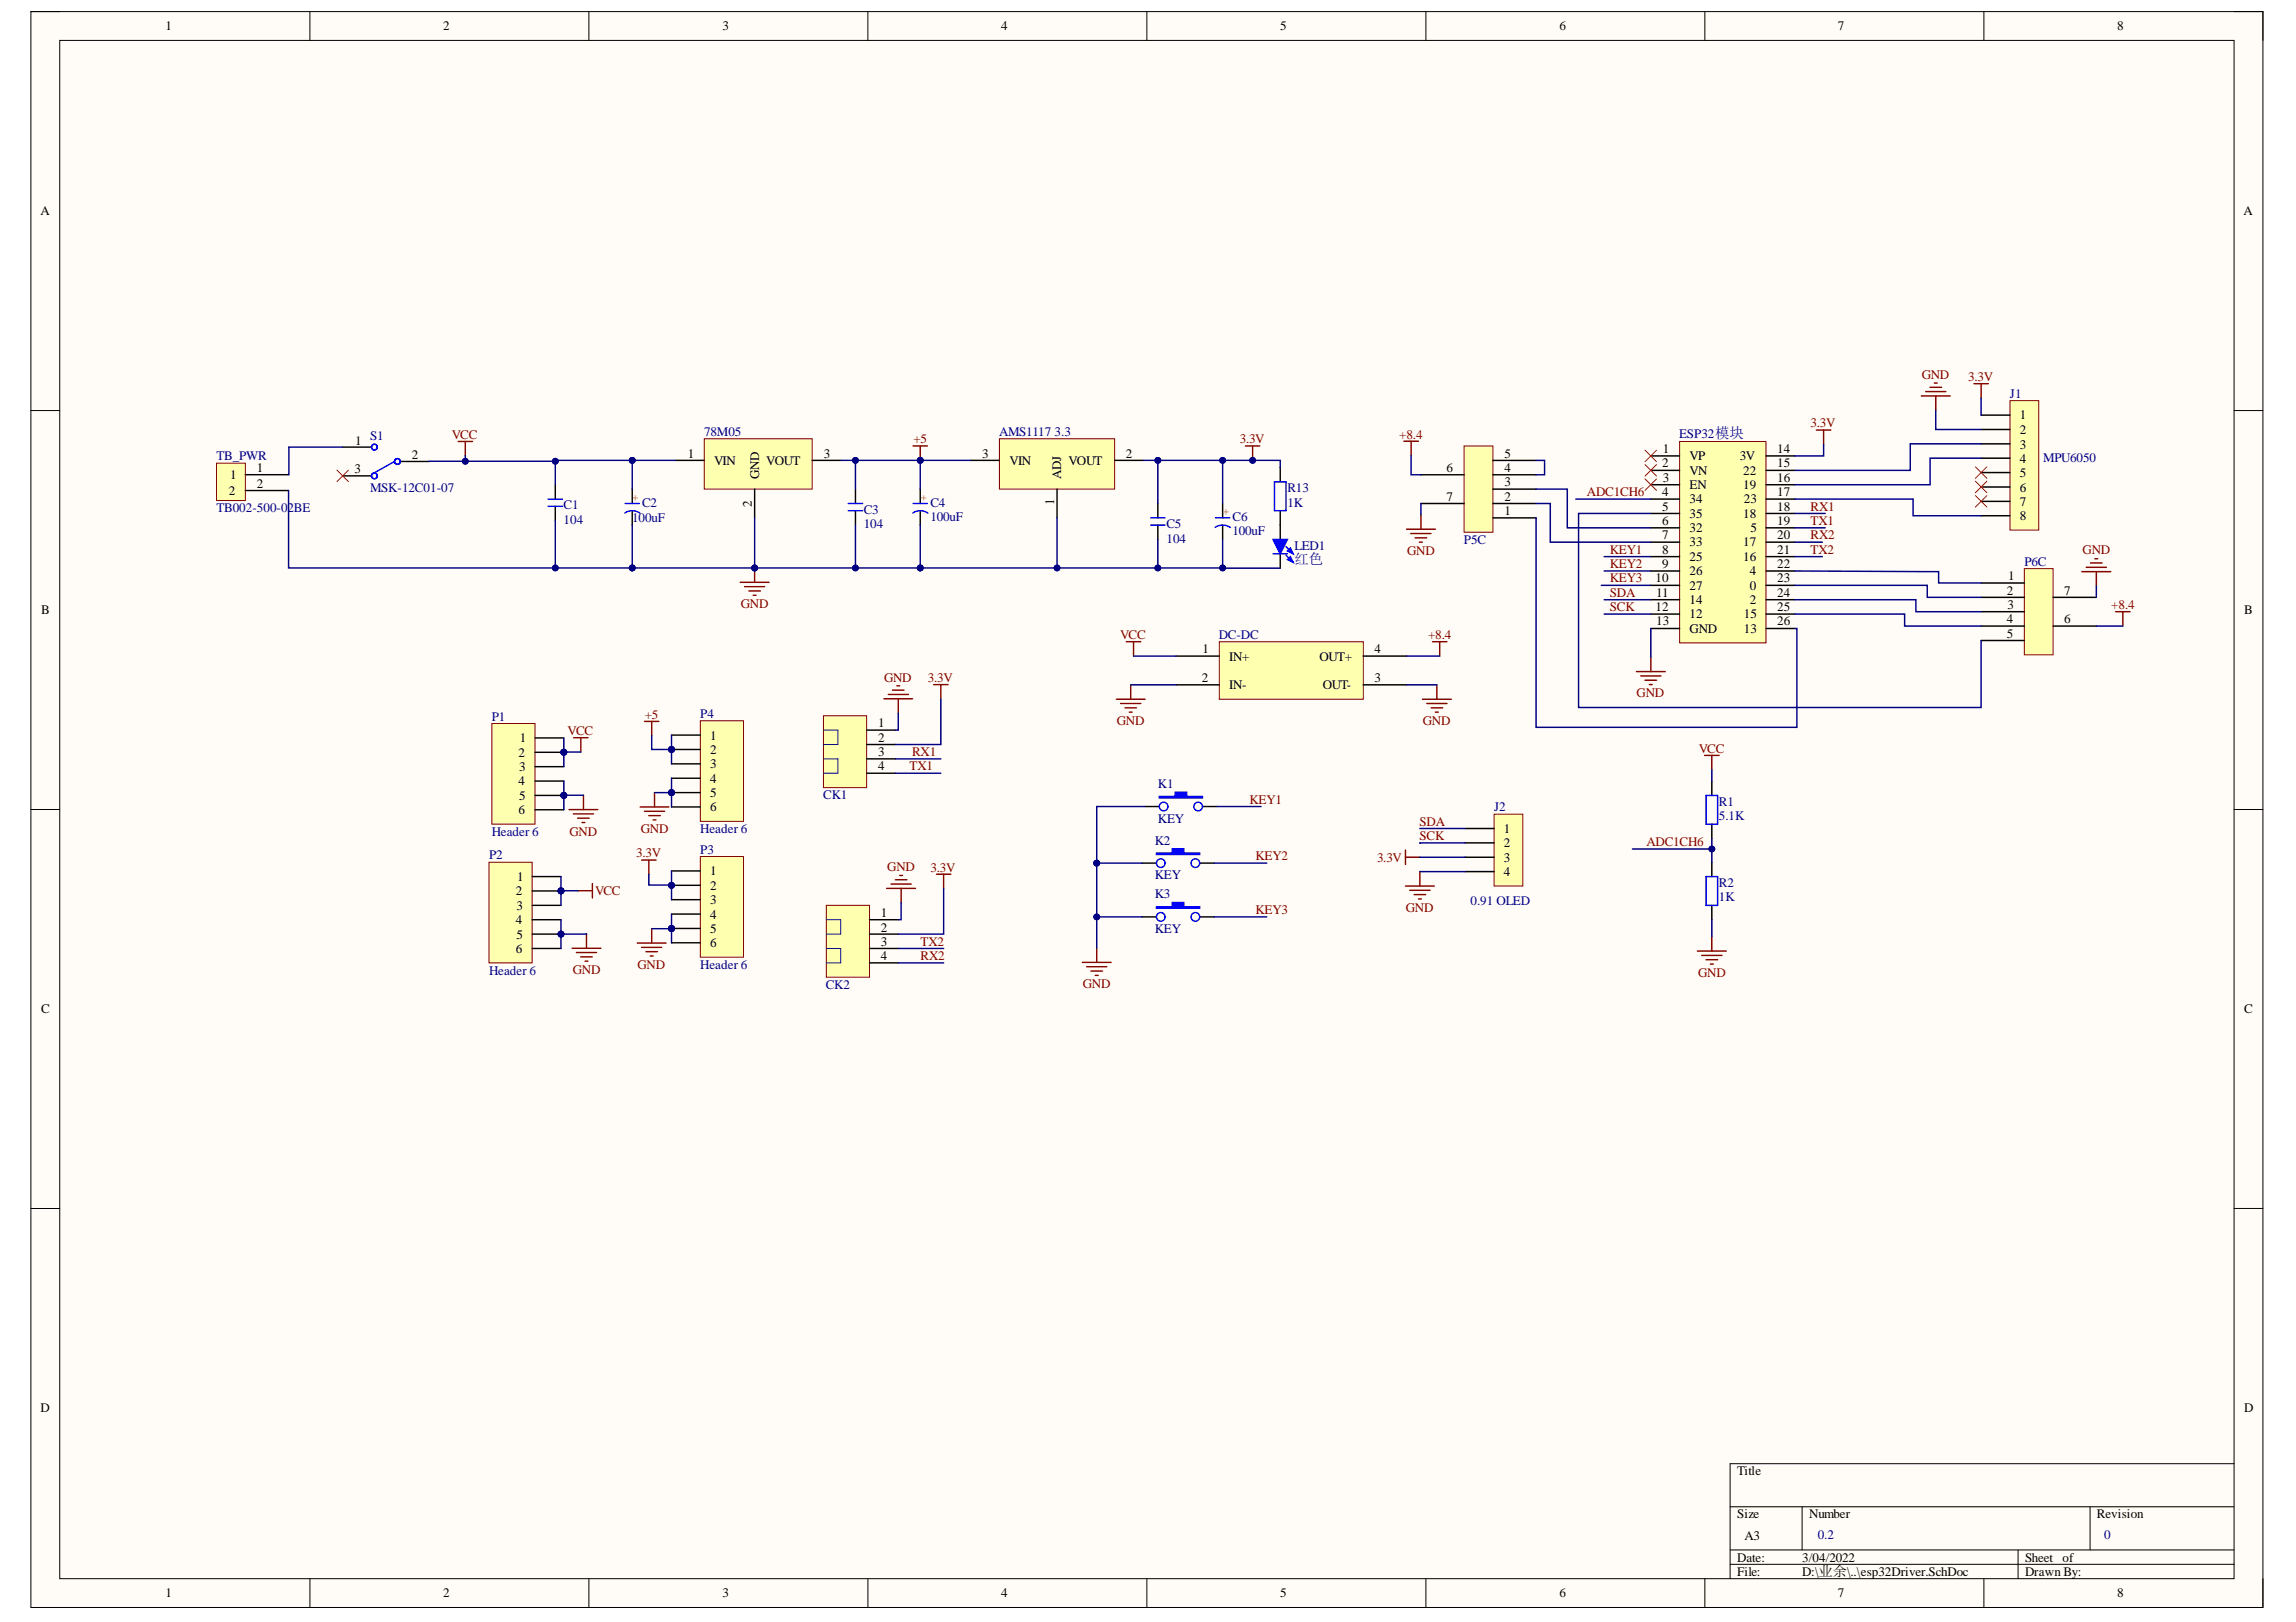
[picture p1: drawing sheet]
<svg xmlns="http://www.w3.org/2000/svg" width="297mm" height="210mm" viewBox="0 0 297 210" stroke-linecap="round" stroke-linejoin="round" font-family="sans-serif">
<defs><g id="words">
<text font-size="1.9" fill="#000080" x="167.5" y="73">红色</text>
<g font-size="1.7">
<text x="21.4" y="3.9">1</text>
<text x="57.4" y="3.9">2</text>
<text x="93.5" y="3.9">3</text>
<text x="129.5" y="3.9">4</text>
<text x="165.6" y="3.9">5</text>
<text x="201.8" y="3.9">6</text>
<text x="237.8" y="3.9">7</text>
<text x="273.9" y="3.9">8</text>
<text x="5.2" y="27.9">A</text>
<text x="290.2" y="27.9">A</text>
<text x="45.9" y="57.5">1</text>
<text x="53.3" y="59.4">2</text>
<text x="89" y="59.2">1</text>
<text x="106.6" y="59.2">3</text>
<text x="127.1" y="59.2">3</text>
<text x="145.7" y="59.2">2</text>
<text x="194.6" y="59.2">5</text>
<text x="215.1" y="58.6">1</text>
<text x="218.6" y="59.6">VP</text>
<text x="225.1" y="59.6">3V</text>
<text x="229.9" y="58.6">14</text>
<text x="261.3" y="54.2">1</text>
<text x="261.3" y="56.2">2</text>
<text x="261.3" y="58">3</text>
<text x="261.3" y="59.9">4</text>
<text x="29.6" y="64">2</text>
<text x="29.8" y="62">1</text>
<text x="33.2" y="61.1">1</text>
<text x="33.2" y="63.1">2</text>
<text x="45.8" y="61.3">3</text>
<text x="92.4" y="60.2">VIN</text>
<text x="97.3" y="65.6" transform="rotate(-90 97.3 65.6)">2</text>
<text x="98.2" y="62" transform="rotate(-90 98.2 62)">GND</text>
<text x="99.1" y="60.2">VOUT</text>
<text x="130.6" y="60.2">VIN</text>
<text x="136.4" y="65.4" transform="rotate(-90 136.4 65.4)">1</text>
<text x="137.3" y="62" transform="rotate(-90 137.3 62)">ADJ</text>
<text x="138.2" y="60.2">VOUT</text>
<text x="187.1" y="61.1">6</text>
<text x="187.1" y="64.8">7</text>
<text x="194.6" y="64.8">2</text>
<text x="194.6" y="62.9">3</text>
<text x="194.6" y="61.1">4</text>
<text x="215" y="60.5">2</text>
<text x="215" y="64.2">4</text>
<text x="215.1" y="62.3">3</text>
<text x="218.6" y="61.4">VN</text>
<text x="218.6" y="63.3">EN</text>
<text x="218.6" y="65.1">34</text>
<text x="225.5" y="61.4">22</text>
<text x="225.5" y="63.3">19</text>
<text x="225.6" y="65.1">23</text>
<text x="229.9" y="60.5">15</text>
<text x="229.9" y="62.3">16</text>
<text x="229.9" y="64.2">17</text>
<text x="261.3" y="61.8">5</text>
<text x="261.3" y="63.6">6</text>
<text x="261.3" y="65.5">7</text>
<text x="194.6" y="66.7">1</text>
<text x="215" y="66.1">5</text>
<text x="215" y="67.9">6</text>
<text x="215" y="69.8">7</text>
<text x="215" y="71.6">8</text>
<text x="218.6" y="67">35</text>
<text x="218.6" y="68.9">32</text>
<text x="218.6" y="70.7">33</text>
<text x="225.5" y="67">18</text>
<text x="225.5" y="70.7">17</text>
<text x="226.5" y="68.9">5</text>
<text x="229.9" y="66.1">18</text>
<text x="229.9" y="67.9">19</text>
<text x="229.9" y="69.8">20</text>
<text x="229.9" y="71.6">21</text>
<text x="261.3" y="67.3">8</text>
<text x="214.2" y="75.4">10</text>
<text x="214.3" y="77.2">11</text>
<text x="215" y="73.5">9</text>
<text x="218.6" y="72.6">25</text>
<text x="218.6" y="74.4">26</text>
<text x="218.6" y="76.3">27</text>
<text x="225.5" y="72.6">16</text>
<text x="226.4" y="74.4">4</text>
<text x="226.4" y="76.3">0</text>
<text x="229.9" y="73.5">22</text>
<text x="229.9" y="75.4">23</text>
<text x="229.9" y="77.2">24</text>
<text x="259.6" y="77">2</text>
<text x="259.8" y="75.1">1</text>
<text x="267.1" y="77">7</text>
<text x="5.3" y="79.5">B</text>
<text x="214.2" y="79.1">12</text>
<text x="214.3" y="80.9">13</text>
<text x="218.6" y="78.1">14</text>
<text x="218.6" y="80">12</text>
<text x="218.6" y="81.9">GND</text>
<text x="225.6" y="80">15</text>
<text x="225.6" y="81.9">13</text>
<text x="226.4" y="78.1">2</text>
<text x="229.9" y="79.1">25</text>
<text x="229.9" y="80.9">26</text>
<text x="259.6" y="80.7">4</text>
<text x="259.6" y="82.5">5</text>
<text x="259.7" y="78.8">3</text>
<text x="267.1" y="80.7">6</text>
<text x="290.3" y="79.5">B</text>
<text x="155.5" y="88.3">2</text>
<text x="155.6" y="84.6">1</text>
<text x="159" y="85.5">IN+</text>
<text x="159" y="89.2">IN-</text>
<text x="170.7" y="85.5">OUT+</text>
<text x="171.1" y="89.2">OUT-</text>
<text x="177.8" y="88.3">3</text>
<text x="177.8" y="84.6">4</text>
<text x="91.9" y="95.7">1</text>
<text x="113.6" y="94.1">1</text>
<text x="113.6" y="96">2</text>
<text x="67.1" y="97.9">2</text>
<text x="67.1" y="101.6">4</text>
<text x="67.2" y="99.8">3</text>
<text x="67.3" y="96.1">1</text>
<text x="91.9" y="97.6">2</text>
<text x="91.9" y="99.4">3</text>
<text x="91.9" y="101.3">4</text>
<text x="113.6" y="97.8">3</text>
<text x="113.6" y="99.7">4</text>
<text x="67.1" y="105.3">6</text>
<text x="67.2" y="103.5">5</text>
<text x="91.9" y="103.2">5</text>
<text x="91.9" y="105">6</text>
<text x="194.6" y="107.8">1</text>
<text x="66.9" y="114">1</text>
<text x="91.9" y="113.3">1</text>
<text x="194.6" y="109.7">2</text>
<text x="194.6" y="111.5">3</text>
<text x="194.6" y="113.4">4</text>
<text x="66.7" y="115.8">2</text>
<text x="66.7" y="119.6">4</text>
<text x="66.8" y="117.8">3</text>
<text x="91.9" y="115.1">2</text>
<text x="91.9" y="117">3</text>
<text x="91.9" y="118.9">4</text>
<text x="113.9" y="118.7">1</text>
<text x="66.7" y="123.3">6</text>
<text x="66.8" y="121.5">5</text>
<text x="91.9" y="120.7">5</text>
<text x="91.9" y="122.6">6</text>
<text x="113.9" y="120.6">2</text>
<text x="113.9" y="122.4">3</text>
<text x="113.9" y="124.3">4</text>
<text x="5.3" y="131.1">C</text>
<text x="290.3" y="131.1">C</text>
<text x="5.2" y="182.7">D</text>
<text x="290.3" y="182.7">D</text>
<text x="224.8" y="190.9">Title</text>
<text x="224.8" y="196.5">Size</text>
<text x="234.1" y="196.5">Number</text>
<text x="271.3" y="196.5">Revision</text>
<text x="224.8" y="202.1">Date:</text>
<text x="224.8" y="203.9">File:</text>
<text x="225.7" y="199.3">A3</text>
<text x="233.1" y="202.1">3/04/2022</text>
<text x="233.1" y="203.9">D:\业余\..\esp32Driver.SchDoc</text>
<text x="262" y="202.1">Sheet</text>
<text x="262" y="203.9">Drawn By:</text>
<text x="266.8" y="202.1">of</text>
<text x="21.4" y="206.7">1</text>
<text x="57.4" y="206.7">2</text>
<text x="93.5" y="206.7">3</text>
<text x="129.5" y="206.7">4</text>
<text x="165.6" y="206.7">5</text>
<text x="201.8" y="206.7">6</text>
<text x="237.8" y="206.7">7</text>
<text x="273.9" y="206.7">8</text>
</g>
<g font-size="1.7" fill="#800000">
<text x="248.6" y="49">GND</text>
<text x="254.6" y="49.3">3.3V</text>
<text x="58.5" y="56.8">VCC</text>
<text x="118.2" y="57.4">+5</text>
<text x="160.4" y="57.4">3.3V</text>
<text x="181" y="56.8">+8.4</text>
<text x="234.2" y="55.3">3.3V</text>
<text x="205.3" y="64.2">ADC1CH6</text>
<text x="182" y="71.8">GND</text>
<text x="208.3" y="71.6">KEY1</text>
<text x="234.2" y="67.9">TX1</text>
<text x="234.2" y="66.1">RX1</text>
<text x="234.2" y="69.8">RX2</text>
<text x="234.2" y="71.6">TX2</text>
<text x="269.4" y="71.7">GND</text>
<text x="208.3" y="73.5">KEY2</text>
<text x="208.3" y="75.4">KEY3</text>
<text x="208.3" y="77.2">SDA</text>
<text x="95.8" y="78.7">GND</text>
<text x="144.9" y="82.7">VCC</text>
<text x="184.7" y="82.7">+8.4</text>
<text x="208.3" y="79.1">SCK</text>
<text x="273.1" y="78.8">+8.4</text>
<text x="114.4" y="88.2">GND</text>
<text x="120" y="88.2">3.3V</text>
<text x="73.4" y="95.1">VCC</text>
<text x="83.4" y="93">+5</text>
<text x="144.5" y="93.9">GND</text>
<text x="184.1" y="93.9">GND</text>
<text x="211.7" y="90.2">GND</text>
<text x="117.7" y="99.7">TX1</text>
<text x="118" y="97.8">RX1</text>
<text x="219.8" y="97.4">VCC</text>
<text x="82.9" y="107.8">GND</text>
<text x="161.7" y="104">KEY1</text>
<text x="183.6" y="106.9">SDA</text>
<text x="73.7" y="108.1">GND</text>
<text x="82.3" y="110.9">3.3V</text>
<text x="114.8" y="112.7">GND</text>
<text x="120.4" y="112.8">3.3V</text>
<text x="162.4" y="111.3">KEY2</text>
<text x="178.1" y="111.5">3.3V</text>
<text x="183.6" y="108.7">SCK</text>
<text x="213" y="109.5">ADC1CH6</text>
<text x="77" y="115.8">VCC</text>
<text x="162.4" y="118.3">KEY3</text>
<text x="181.9" y="118">GND</text>
<text x="82.5" y="125.4">GND</text>
<text x="119.1" y="124.3">RX2</text>
<text x="119.1" y="122.4">TX2</text>
<text x="74.1" y="126">GND</text>
<text x="140.1" y="127.9">GND</text>
<text x="219.7" y="126.5">GND</text>
</g>
<g font-size="1.7" fill="#000080">
<text x="260" y="51.5">J1</text>
<text x="28" y="59.6">TB_PWR</text>
<text x="47.9" y="56.9">S1</text>
<text x="91.1" y="56.4">78M05</text>
<text x="129.3" y="56.4">AMS1117 3.3</text>
<text x="217.2" y="56.7">ESP32模块</text>
<text x="264.3" y="59.7">MPU6050</text>
<text x="47.9" y="63.6">MSK-12C01-07</text>
<text x="72.9" y="65.9">C1</text>
<text x="83.1" y="65.6">C2</text>
<text x="120.4" y="65.6">C4</text>
<text x="166.6" y="63.7">R13</text>
<text x="166.6" y="65.6">1K</text>
<text x="28" y="66.2">TB002-500-02BE</text>
<text x="72.9" y="67.8">104</text>
<text x="81.8" y="67.6">100uF</text>
<text x="111.7" y="66.5">C3</text>
<text x="111.7" y="68.3">104</text>
<text x="120.4" y="67.4">100uF</text>
<text x="150.9" y="68.3">C5</text>
<text x="150.9" y="70.2">104</text>
<text x="159.5" y="67.4">C6</text>
<text x="159.5" y="69.3">100uF</text>
<text x="167.5" y="71.1">LED1</text>
<text x="189.4" y="70.4">P5C</text>
<text x="261.9" y="73.2">P6C</text>
<text x="157.7" y="82.7">DC-DC</text>
<text x="63.6" y="93.3">P1</text>
<text x="90.6" y="92.9">P4</text>
<text x="149.8" y="102">K1</text>
<text x="90.6" y="107.8">Header 6</text>
<text x="106.5" y="103.4">CK1</text>
<text x="149.8" y="106.4">KEY</text>
<text x="193.3" y="105">J2</text>
<text x="222.4" y="104.3">R1</text>
<text x="222.4" y="106.1">5.1K</text>
<text x="63.3" y="111.2">P2</text>
<text x="63.6" y="108.1">Header 6</text>
<text x="90.6" y="110.5">P3</text>
<text x="149.4" y="109.3">K2</text>
<text x="149.4" y="113.7">KEY</text>
<text x="149.4" y="116.2">K3</text>
<text x="190.2" y="117.2">0.91 OLED</text>
<text x="222.4" y="114.7">R2</text>
<text x="222.4" y="116.6">1K</text>
<text x="90.6" y="125.4">Header 6</text>
<text x="149.4" y="120.7">KEY</text>
<text x="63.3" y="126.1">Header 6</text>
<text x="106.8" y="128">CK2</text>
<text x="235.2" y="199.1">0.2</text>
<text x="272.2" y="199.1">0</text>
</g>
<g font-size="1.4" fill="#f00">
<text x="81.9" y="64" transform="rotate(90 81.9 64)">+</text>
<text x="119.2" y="64" transform="rotate(90 119.2 64)">+</text>
<text x="158.3" y="65.9" transform="rotate(90 158.3 65.9)">+</text>
</g>
</g></defs>
<path d="M4 1.5h288.8v206.5h-288.8z" fill-rule="evenodd" fill="#fffcf8"/>
<path d="M4 1.5h288.8v206.5h-288.8z" fill="none" stroke="#000" stroke-width=".13"/>
<path d="M7.7 5.2h281.3v199.1h-281.3z" fill-rule="evenodd" fill="#fffcf8"/>
<g fill="none" stroke="#000" stroke-width=".13">
<path d="M4 1.5h3.7M7.7 5.2h281.3v199.1h-281.3zM40.1 1.5v3.7M76.2 1.5v3.7M112.3 1.5v3.7M148.4 1.5v3.7M184.5 1.5v3.7M220.6 1.5v3.7M256.7 1.5v3.7M289 1.5h3.8v3.7M4 53.1h3.7M289 53.1h3.8"/>
<path d="M4 104.8h3.7M289 104.8h3.8M4 156.4h3.7M289 156.4h3.8M223.8 195h65.2M233.1 195v5.6M270.4 195v5.6M289 189.4h-65.2v14.9M40.1 204.3v3.7M76.2 204.3v3.7M112.3 204.3v3.7M148.4 204.3v3.7"/>
<path d="M184.5 204.3v3.7M220.6 204.3v3.7M223.8 200.6h65.2M223.8 202.4h65.2M256.7 204.3v3.7M261.1 200.6v3.7M292.8 204.3v3.7"/>
</g>
<path d="M59.3 57.1h1.8M60.2 57.1v1.9" fill="none" stroke="#800000" stroke-width=".19"/>
<path d="M28 59.9h3.7v4.9h-3.7z" fill-rule="evenodd" fill="#ffffb0"/>
<path d="M28 59.9h3.7v4.9h-3.7z" fill="none" stroke="#800000" stroke-width=".13"/>
<path d="M31.7 61.4h5.6M31.7 63.5h5.6" fill="none" stroke="#000" stroke-width=".19"/>
<path d="M217.3 57.1h11.2v26.1h-11.2z" fill-rule="evenodd" fill="#ffffb0"/>
<path d="M217.3 57.1h11.2v26.1h-11.2z" fill="none" stroke="#800000" stroke-width=".13"/>
<g fill="none" stroke="#000" stroke-width=".19">
<path d="M213.6 59h3.7M228.5 59h3.7M213.6 60.9h3.7M213.6 62.7h3.7M213.6 64.6h3.7M213.6 66.4h3.7M213.6 68.3h3.7M213.6 70.2h3.7M213.6 72h3.7M213.6 73.9h3.7M213.6 75.7h3.7M213.6 77.6h3.7"/>
<path d="M213.6 79.5h3.7M228.5 60.9h3.7M228.5 62.7h3.7M228.5 64.6h3.7M228.5 66.4h3.7M228.5 68.3h3.7M228.5 70.2h3.7M228.5 72h3.7M228.5 73.9h3.7M228.5 75.7h3.7M228.5 77.6h3.7M228.5 79.5h3.7"/>
<path d="M213.6 81.3h3.7M228.5 81.3h3.7"/>
</g>
<path d="M235 55.7h1.9M235.9 55.7v1.8M211.7 86.9h3.7M212.3 87.5h2.6M212.8 88h1.5M213.4 88.6h.4M213.6 85.1v1.8" fill="none" stroke="#800000" stroke-width=".19"/>
<path d="M106.5 92.6h5.6v9.3h-5.6z" fill-rule="evenodd" fill="#ffffb0"/>
<path d="M106.5 92.6h5.6v9.3h-5.6z" fill="none" stroke="#800000" stroke-width=".13"/>
<path d="M112.1 94.5h3.7M112.1 96.3h3.7M112.1 98.2h3.7M112.1 100.1h3.7" fill="none" stroke="#000" stroke-width=".19"/>
<path d="M106.5 94.5h1.9v1.8h-1.9M106.5 98.2h1.9v1.9h-1.9" fill="none" stroke="#11037f" stroke-width=".13"/>
<path d="M114.4 90.4h3.7M114.9 89.9h2.6M115.5 89.3h1.5M116 88.8h.4M116.2 90.4v1.9M120.8 88.6h1.8M121.7 88.6v1.9" fill="none" stroke="#800000" stroke-width=".19"/>
<path d="M106.9 117.2h5.6v9.3h-5.6z" fill-rule="evenodd" fill="#ffffb0"/>
<path d="M106.9 117.2h5.6v9.3h-5.6z" fill="none" stroke="#800000" stroke-width=".13"/>
<path d="M112.5 119h3.7M112.5 120.9h3.7M112.5 122.7h3.7M112.5 124.6h3.7" fill="none" stroke="#000" stroke-width=".19"/>
<path d="M106.9 119h1.9v1.9h-1.9M106.9 122.7h1.9v1.9h-1.9" fill="none" stroke="#11037f" stroke-width=".13"/>
<path d="M114.7 115h3.7M115.3 114.4h2.6M115.8 113.9h1.5M116.4 113.3h.4M116.6 115v1.8M121.2 113.1h1.8M122.1 113.1v1.9" fill="none" stroke="#800000" stroke-width=".19"/>
<path d="M91.1 56.8h14v6.5h-14z" fill-rule="evenodd" fill="#ffffb0"/>
<path d="M91.1 56.8h14v6.5h-14z" fill="none" stroke="#800000" stroke-width=".13"/>
<path d="M87.4 59.6h3.7M105.1 59.6h3.7M97.6 63.3v3.7" fill="none" stroke="#000" stroke-width=".19"/>
<path d="M95.8 75.4h3.7M96.3 75.9h2.6M96.9 76.5h1.5M97.4 77h.4M97.6 73.5v1.9" fill="none" stroke="#800000" stroke-width=".19"/>
<circle cx="97.6" cy="73.5" r=".37" fill="#000080"/>
<circle cx="97.6" cy="73.5" r=".37" fill="none" stroke="#000080" stroke-width=".13"/>
<path d="M110.7 63.3v1.9M110.7 66.1v1.8M119.1 63.3v1.9M119.1 66.1v1.8" fill="none" stroke="#000" stroke-width=".19"/>
<path d="M109.7 66.1h1.9M109.7 65.2h1.9M118.1 66.4a1.7 1.7 0 0 1 1.9 0M118.1 65.2h1.9" fill="none" stroke="#00f" stroke-width=".19"/>
<path d="M129.3 56.8h14.9v6.5h-14.9z" fill-rule="evenodd" fill="#ffffb0"/>
<path d="M129.3 56.8h14.9v6.5h-14.9z" fill="none" stroke="#800000" stroke-width=".13"/>
<path d="M125.6 59.6h3.7M144.2 59.6h3.7M136.8 63.3v3.7" fill="none" stroke="#000" stroke-width=".19"/>
<path d="M118.1 57.7h1.9M119.1 57.7v1.9" fill="none" stroke="#800000" stroke-width=".19"/>
<circle cx="119.1" cy="59.6" r=".37" fill="#000080"/>
<circle cx="119.1" cy="59.6" r=".37" fill="none" stroke="#000080" stroke-width=".13"/>
<path d="M149.8 65.2v1.8M149.8 67.9v1.9M158.2 65.2v1.8M158.2 67.9v1.9M165.6 60.5v1.9M165.6 66.1v3.7M165.6 71.7v1.8" fill="none" stroke="#000" stroke-width=".19"/>
<path d="M148.9 67.9h1.8M148.9 67h1.8M157.2 68.3l.1-.1a1.69 1.69 0 0 1 1.9 .1M157.2 67h1.9M164.9 62.4h1.5v3.7h-1.5z" fill="none" stroke="#00f" stroke-width=".19"/>
<path d="M164.7 69.8h1.9l-1 1.9z" fill="#00f"/>
<path d="M164.7 69.8h1.9l-1 1.9zM166.4 70.7l.9 1M166.4 71.9l.9 .9" fill="none" stroke="#00f" stroke-width=".19"/>
<path d="M166.6 71.3l.3-.4 .4 .8z" fill="#00f"/>
<path d="M166.6 71.3l.3-.4 .4 .8z" fill="none" stroke="#00f" stroke-width=".19"/>
<path d="M166.6 72.4l.3-.4 .4 .8z" fill="#00f"/>
<path d="M70.9 65.5h1.9M70.9 64.6h1.9M80.8 66.4h.1a1.7 1.7 0 0 1 1.9 0M80.9 65.2h1.8M164.7 71.7h1.9M166.6 72.4l.3-.4 .4 .8z" fill="none" stroke="#00f" stroke-width=".19"/>
<path d="M71.8 62.7v1.9M71.8 65.5v1.9M81.8 63.3v1.9M81.8 66.1v1.8" fill="none" stroke="#000" stroke-width=".19"/>
<circle cx="86.9" cy="97" r=".37" fill="#000080"/>
<circle cx="86.9" cy="97" r=".37" fill="none" stroke="#000080" stroke-width=".13"/>
<circle cx="86.9" cy="102.6" r=".37" fill="#000080"/>
<circle cx="86.9" cy="102.6" r=".37" fill="none" stroke="#000080" stroke-width=".13"/>
<path d="M90.6 93.3h5.6v13h-5.6z" fill-rule="evenodd" fill="#ffffb0"/>
<path d="M90.6 93.3h5.6v13h-5.6z" fill="none" stroke="#800000" stroke-width=".13"/>
<path d="M86.9 95.1h3.7M86.9 97h3.7" fill="none" stroke="#000" stroke-width=".19"/>
<circle cx="86.9" cy="97" r=".37" fill="#000080"/>
<circle cx="86.9" cy="97" r=".37" fill="none" stroke="#000080" stroke-width=".13"/>
<path d="M86.9 98.8h3.7M86.9 100.7h3.7M86.9 102.6h3.7" fill="none" stroke="#000" stroke-width=".19"/>
<circle cx="86.9" cy="102.6" r=".37" fill="#000080"/>
<circle cx="86.9" cy="102.6" r=".37" fill="none" stroke="#000080" stroke-width=".13"/>
<path d="M86.9 104.4h3.7" fill="none" stroke="#000" stroke-width=".19"/>
<circle cx="72.9" cy="97.4" r=".37" fill="#000080"/>
<circle cx="72.9" cy="97.4" r=".37" fill="none" stroke="#000080" stroke-width=".13"/>
<circle cx="72.9" cy="102.9" r=".37" fill="#000080"/>
<circle cx="72.9" cy="102.9" r=".37" fill="none" stroke="#000080" stroke-width=".13"/>
<path d="M63.6 93.6h5.6v13.1h-5.6z" fill-rule="evenodd" fill="#ffffb0"/>
<path d="M63.6 93.6h5.6v13.1h-5.6z" fill="none" stroke="#800000" stroke-width=".13"/>
<path d="M69.2 95.5h3.7M69.2 97.4h3.7" fill="none" stroke="#000" stroke-width=".19"/>
<circle cx="72.9" cy="97.4" r=".37" fill="#000080"/>
<circle cx="72.9" cy="97.4" r=".37" fill="none" stroke="#000080" stroke-width=".13"/>
<path d="M69.2 99.2h3.7M69.2 101.1h3.7M69.2 102.9h3.7" fill="none" stroke="#000" stroke-width=".19"/>
<circle cx="72.9" cy="102.9" r=".37" fill="#000080"/>
<circle cx="72.9" cy="102.9" r=".37" fill="none" stroke="#000080" stroke-width=".13"/>
<path d="M69.2 104.8h3.7" fill="none" stroke="#000" stroke-width=".19"/>
<path d="M74 122.7h3.7M74.6 123.3h2.6M75.1 123.8h1.5M75.7 124.4h.4M75.9 120.9v1.8" fill="none" stroke="#800000" stroke-width=".19"/>
<circle cx="72.6" cy="115.3" r=".37" fill="#000080"/>
<circle cx="72.6" cy="115.3" r=".37" fill="none" stroke="#000080" stroke-width=".13"/>
<circle cx="72.6" cy="120.9" r=".37" fill="#000080"/>
<circle cx="72.6" cy="120.9" r=".37" fill="none" stroke="#000080" stroke-width=".13"/>
<path d="M63.3 111.6h5.5v13h-5.5z" fill-rule="evenodd" fill="#ffffb0"/>
<path d="M63.3 111.6h5.5v13h-5.5z" fill="none" stroke="#800000" stroke-width=".13"/>
<path d="M68.8 113.4h3.8M68.8 115.3h3.8" fill="none" stroke="#000" stroke-width=".19"/>
<circle cx="72.6" cy="115.3" r=".37" fill="#000080"/>
<circle cx="72.6" cy="115.3" r=".37" fill="none" stroke="#000080" stroke-width=".13"/>
<path d="M68.8 117.2h3.8M68.8 119h3.8M68.8 120.9h3.8" fill="none" stroke="#000" stroke-width=".19"/>
<circle cx="72.6" cy="120.9" r=".37" fill="#000080"/>
<circle cx="72.6" cy="120.9" r=".37" fill="none" stroke="#000080" stroke-width=".13"/>
<path d="M68.8 122.7h3.8" fill="none" stroke="#000" stroke-width=".19"/>
<circle cx="86.9" cy="114.6" r=".37" fill="#000080"/>
<circle cx="86.9" cy="114.6" r=".37" fill="none" stroke="#000080" stroke-width=".13"/>
<circle cx="86.9" cy="120.2" r=".37" fill="#000080"/>
<circle cx="86.9" cy="120.2" r=".37" fill="none" stroke="#000080" stroke-width=".13"/>
<path d="M90.6 110.8h5.6v13.1h-5.6z" fill-rule="evenodd" fill="#ffffb0"/>
<path d="M90.6 110.8h5.6v13.1h-5.6z" fill="none" stroke="#800000" stroke-width=".13"/>
<path d="M86.9 112.7h3.7M86.9 114.6h3.7" fill="none" stroke="#000" stroke-width=".19"/>
<circle cx="86.9" cy="114.6" r=".37" fill="#000080"/>
<circle cx="86.9" cy="114.6" r=".37" fill="none" stroke="#000080" stroke-width=".13"/>
<path d="M86.9 116.4h3.7M86.9 118.3h3.7M86.9 120.1h3.7" fill="none" stroke="#000" stroke-width=".19"/>
<circle cx="86.9" cy="120.2" r=".37" fill="#000080"/>
<circle cx="86.9" cy="120.2" r=".37" fill="none" stroke="#000080" stroke-width=".13"/>
<path d="M86.9 122h3.7" fill="none" stroke="#000" stroke-width=".19"/>
<g fill="none" stroke="#800000" stroke-width=".19">
<path d="M161.1 57.7h1.9M162.1 57.7v1.9M74.2 95.5h1.9M75.1 95.5v1.8M83.4 93.4h1.8M84.3 93.4v1.8M73.6 104.8h3.7M74.2 105.3h2.6M74.7 105.9h1.5M74.8 115.3h1.8M75.3 106.4h.4M75.5 102.9v1.9"/>
<path d="M76.6 114.3v1.9M82.8 104.4h3.7M83.4 105h2.6M83.9 105.5h1.5M84.5 106.1h.4M84.7 102.6v1.8M82.4 122h3.8M83 122.6h2.6M83.6 123.2h1.5M84.1 123.7h.4M84.3 120.2v1.8"/>
</g>
<circle cx="162.1" cy="59.6" r=".37" fill="#000080"/>
<circle cx="162.1" cy="59.6" r=".37" fill="none" stroke="#000080" stroke-width=".13"/>
<path d="M83 111.3h1.9M83.9 111.3v1.9" fill="none" stroke="#800000" stroke-width=".19"/>
<path d="M260 51.9h3.8v16.7h-3.8z" fill-rule="evenodd" fill="#ffffb0"/>
<path d="M260 51.9h3.8v16.7h-3.8z" fill="none" stroke="#800000" stroke-width=".13"/>
<path d="M256.3 53.7h3.7M256.3 55.6h3.7M256.3 57.4h3.7M256.3 59.3h3.7M256.3 61.2h3.7M256.3 63h3.7M256.3 64.9h3.7M256.3 66.7h3.7M148.1 104.4h1.9M155.6 104.4h1.8" fill="none" stroke="#000" stroke-width=".19"/>
<path d="M248.6 51.2h3.7M249.1 50.7h2.6M249.7 50.1h1.5M250.3 49.6h.3M250.4 51.2v1.9M255.4 49.7h1.8M256.3 49.7v1.8" fill="none" stroke="#800000" stroke-width=".19"/>
<path d="M255.6 60.4l1.5 1.5M255.6 62.3l1.5 1.5M255.6 64.1l1.5 1.5M257.1 60.4l-1.5 1.5M257.1 62.3l-1.5 1.5M257.1 64.1l-1.5 1.5" fill="none" stroke="#f00" stroke-width=".13"/>
<path d="M150 103.1h2v-.6h1.5v.6h2.1v.2h-5.6z" fill-rule="evenodd" fill="#00f"/>
<g fill="none" stroke="#00f" stroke-width=".19">
<path d="M150 103.1h2v-.6h1.5v.6h2.1v.2h-5.6z"/>
<circle cx="150.5" cy="104.4" r=".56"/>
<circle cx="155" cy="104.4" r=".56"/>
</g>
<path d="M147.7 111.7h1.9M155.2 111.7h1.9" fill="none" stroke="#000" stroke-width=".19"/>
<path d="M149.6 110.4h2.1v-.6h1.5v.6h2v.2h-5.6z" fill-rule="evenodd" fill="#00f"/>
<g fill="none" stroke="#00f" stroke-width=".19">
<path d="M149.6 110.4h2.1v-.6h1.5v.6h2v.2h-5.6z"/>
<circle cx="150.2" cy="111.7" r=".56"/>
<circle cx="154.6" cy="111.7" r=".56"/>
</g>
<path d="M140 124.5h3.7M140.6 125.1h2.6M141.1 125.7h1.5M141.7 126.2h.4M141.9 122.7v1.8" fill="none" stroke="#800000" stroke-width=".19"/>
<path d="M193.3 105.4h3.7v9.3h-3.7z" fill-rule="evenodd" fill="#ffffb0"/>
<path d="M193.3 105.4h3.7v9.3h-3.7z" fill="none" stroke="#800000" stroke-width=".13"/>
<path d="M189.6 107.2h3.7M189.6 109.1h3.7M189.6 110.9h3.7M189.6 112.8h3.7" fill="none" stroke="#000" stroke-width=".19"/>
<path d="M181.8 114.7h3.8M181.8 110v1.9M181.8 110.9h1.9M182.4 115.2h2.6M182.9 115.8h1.5M183.5 116.3h.4M183.7 112.8v1.9" fill="none" stroke="#800000" stroke-width=".19"/>
<path d="M261.9 73.6h3.7v11.1h-3.7z" fill-rule="evenodd" fill="#ffffb0"/>
<path d="M261.9 73.6h3.7v11.1h-3.7z" fill="none" stroke="#800000" stroke-width=".13"/>
<path d="M256.3 75.4h5.6M256.3 77.3h5.6M256.3 79.2h5.6M265.6 77.3h5.6M256.3 81h5.6M256.3 82.9h5.6M265.6 81h5.6" fill="none" stroke="#000" stroke-width=".19"/>
<path d="M189.4 57.7h3.7v11.2h-3.7z" fill-rule="evenodd" fill="#ffffb0"/>
<path d="M189.4 57.7h3.7v11.2h-3.7z" fill="none" stroke="#800000" stroke-width=".13"/>
<path d="M193.1 59.6h5.6M183.8 65.2h5.6M183.8 61.4h5.6M193.1 67h5.6M193.1 65.2h5.6M193.1 63.3h5.6M193.1 61.4h5.6M147.7 118.7h1.9M155.2 118.7h1.9" fill="none" stroke="#000" stroke-width=".19"/>
<path d="M182 68.5h3.7M182.5 69h2.6M183.1 69.6h1.5M183.6 70.2h.4M183.8 66.6v1.9M269.3 74h3.8M269.9 73.4h2.6M270.5 72.9h1.5M271 72.3h.4M271.2 74v1.8" fill="none" stroke="#800000" stroke-width=".19"/>
<path d="M212.8 58.3l1.5 1.5M214.3 58.3l-1.5 1.5M212.8 60.1l1.5 1.5M212.8 62l1.5 1.5M214.3 60.1l-1.5 1.5M214.3 62l-1.5 1.5" fill="none" stroke="#f00" stroke-width=".13"/>
<path d="M149.6 117.4h2.1v-.6h1.5v.6h2v.1h-5.6z" fill-rule="evenodd" fill="#00f"/>
<g fill="none" stroke="#00f" stroke-width=".19">
<path d="M51 59.7l-2.9 1.7M149.6 117.4h2.1v-.6h1.5v.6h2v.1h-5.6zM220.7 102.9h1.5v3.8h-1.5zM220.7 113.4h1.5v3.8h-1.5z"/>
<circle cx="48.4" cy="57.9" r=".37"/>
<circle cx="51.4" cy="59.7" r=".37"/>
<circle cx="48.4" cy="61.6" r=".37"/>
<circle cx="150.2" cy="118.7" r=".56"/>
<circle cx="154.6" cy="118.7" r=".56"/>
</g>
<path d="M44.3 57.9h3.8M51.8 59.7h3.7M44.3 61.6h3.8M221.5 101.1v1.8M221.5 106.7v1.8M221.5 111.6v1.8M221.5 117.2v1.8" fill="none" stroke="#000" stroke-width=".19"/>
<path d="M220.5 97.8h1.9M221.5 97.8v1.8M219.6 123.1h3.7M220.2 123.6h2.6M220.7 124.2h1.5M221.3 124.8h.4M221.5 121.2v1.9" fill="none" stroke="#800000" stroke-width=".19"/>
<path d="M43.6 60.8l1.5 1.5M45.1 60.8l-1.5 1.5" fill="none" stroke="#f00" stroke-width=".13"/>
<path d="M157.7 83h18.7v7.5h-18.7z" fill-rule="evenodd" fill="#ffffb0"/>
<path d="M157.7 83h18.7v7.5h-18.7z" fill="none" stroke="#800000" stroke-width=".13"/>
<path d="M152.2 84.9h5.5M152.2 88.6h5.5M176.4 84.9h5.6M176.4 88.6h5.6" fill="none" stroke="#000" stroke-width=".19"/>
<g fill="none" stroke="#800000" stroke-width=".19">
<path d="M181.6 57.1h1.9M182.6 57.1v1.9M273.7 79.2h1.9M274.6 79.2v1.8M144.4 90.5h3.7M145 91h2.6M145.5 91.6h1.5M145.7 83h1.9M146.1 92.2h.4M146.3 88.6v1.9M146.6 83v1.9M184 90.5h3.8"/>
<path d="M184.6 91h2.6M185.1 91.6h1.5M185.3 83h1.9M185.7 92.2h.4M185.9 88.6v1.9M186.3 83v1.9"/>
</g>
<path d="M37.3 63.5v10h44.5M198.7 67v27.1h33.8v-12.8h-.3" fill="none" stroke="#000080" stroke-width=".19"/>
<circle cx="81.8" cy="73.5" r=".37" fill="#000080"/>
<circle cx="81.8" cy="73.5" r=".37" fill="none" stroke="#000080" stroke-width=".13"/>
<circle cx="71.8" cy="73.5" r=".37" fill="#000080"/>
<circle cx="71.8" cy="73.5" r=".37" fill="none" stroke="#000080" stroke-width=".13"/>
<path d="M44.3 57.9h-6.9l-.1 3.5M60.2 59.7h-4.7" fill="none" stroke="#000080" stroke-width=".19"/>
<circle cx="60.2" cy="59.7" r=".37" fill="#000080"/>
<circle cx="60.2" cy="59.7" r=".37" fill="none" stroke="#000080" stroke-width=".13"/>
<path d="M60.2 59v.7l21.6-.1" fill="none" stroke="#000080" stroke-width=".19"/>
<circle cx="60.2" cy="59.7" r=".37" fill="#000080"/>
<circle cx="60.2" cy="59.7" r=".37" fill="none" stroke="#000080" stroke-width=".13"/>
<circle cx="71.8" cy="59.7" r=".37" fill="#000080"/>
<circle cx="71.8" cy="59.7" r=".37" fill="none" stroke="#000080" stroke-width=".13"/>
<circle cx="81.8" cy="59.6" r=".37" fill="#000080"/>
<circle cx="81.8" cy="59.6" r=".37" fill="none" stroke="#000080" stroke-width=".13"/>
<path d="M75.9 120.9h-3.3" fill="none" stroke="#000080" stroke-width=".19"/>
<circle cx="72.6" cy="120.9" r=".37" fill="#000080"/>
<circle cx="72.6" cy="120.9" r=".37" fill="none" stroke="#000080" stroke-width=".13"/>
<path d="M72.6 115.3h2.2" fill="none" stroke="#000080" stroke-width=".19"/>
<circle cx="72.6" cy="115.3" r=".37" fill="#000080"/>
<circle cx="72.6" cy="115.3" r=".37" fill="none" stroke="#000080" stroke-width=".13"/>
<path d="M72.9 102.9h2.6" fill="none" stroke="#000080" stroke-width=".19"/>
<circle cx="72.9" cy="102.9" r=".37" fill="#000080"/>
<circle cx="72.9" cy="102.9" r=".37" fill="none" stroke="#000080" stroke-width=".13"/>
<path d="M72.9 97.3h2.2" fill="none" stroke="#000080" stroke-width=".19"/>
<circle cx="72.9" cy="97.3" r=".37" fill="#000080"/>
<circle cx="72.9" cy="97.3" r=".37" fill="none" stroke="#000080" stroke-width=".13"/>
<path d="M81.8 73.5h15.8" fill="none" stroke="#000080" stroke-width=".19"/>
<circle cx="81.8" cy="73.5" r=".37" fill="#000080"/>
<circle cx="81.8" cy="73.5" r=".37" fill="none" stroke="#000080" stroke-width=".13"/>
<circle cx="97.6" cy="73.5" r=".37" fill="#000080"/>
<circle cx="97.6" cy="73.5" r=".37" fill="none" stroke="#000080" stroke-width=".13"/>
<path d="M81.8 59.6h5.6" fill="none" stroke="#000080" stroke-width=".19"/>
<circle cx="81.8" cy="59.6" r=".37" fill="#000080"/>
<circle cx="81.8" cy="59.6" r=".37" fill="none" stroke="#000080" stroke-width=".13"/>
<path d="M83.9 113.2v1.3h3.3M84.3 120.2h2.6v1.8" fill="none" stroke="#000080" stroke-width=".19"/>
<circle cx="86.9" cy="120.2" r=".37" fill="#000080"/>
<circle cx="86.9" cy="120.2" r=".37" fill="none" stroke="#000080" stroke-width=".13"/>
<path d="M84.3 95.2v1.8h2.6" fill="none" stroke="#000080" stroke-width=".19"/>
<circle cx="86.9" cy="97" r=".37" fill="#000080"/>
<circle cx="86.9" cy="97" r=".37" fill="none" stroke="#000080" stroke-width=".13"/>
<path d="M84.7 102.6h2.2" fill="none" stroke="#000080" stroke-width=".19"/>
<circle cx="86.9" cy="102.6" r=".37" fill="#000080"/>
<circle cx="86.9" cy="102.6" r=".37" fill="none" stroke="#000080" stroke-width=".13"/>
<path d="M97.6 73.5h21.5" fill="none" stroke="#000080" stroke-width=".19"/>
<circle cx="97.6" cy="73.5" r=".37" fill="#000080"/>
<circle cx="97.6" cy="73.5" r=".37" fill="none" stroke="#000080" stroke-width=".13"/>
<circle cx="110.7" cy="73.5" r=".37" fill="#000080"/>
<circle cx="110.7" cy="73.5" r=".37" fill="none" stroke="#000080" stroke-width=".13"/>
<circle cx="119.1" cy="73.5" r=".37" fill="#000080"/>
<circle cx="119.1" cy="73.5" r=".37" fill="none" stroke="#000080" stroke-width=".13"/>
<path d="M108.8 59.6h16.8" fill="none" stroke="#000080" stroke-width=".19"/>
<circle cx="110.7" cy="59.6" r=".37" fill="#000080"/>
<circle cx="110.7" cy="59.6" r=".37" fill="none" stroke="#000080" stroke-width=".13"/>
<circle cx="119.1" cy="59.6" r=".37" fill="#000080"/>
<circle cx="119.1" cy="59.6" r=".37" fill="none" stroke="#000080" stroke-width=".13"/>
<path d="M136.8 67v6.5h-17.7M115.8 98.2h5.9M116.2 92.3v2.2h-.4M121.7 90.5v5.8h-5.9M115.8 100.1h5.9M116.6 116.8v2.2h-.4M122.1 115v5.9h-5.9M116.2 124.6h5.9M116.2 122.7h5.9" fill="none" stroke="#000080" stroke-width=".19"/>
<circle cx="119.1" cy="73.5" r=".37" fill="#000080"/>
<circle cx="119.1" cy="73.5" r=".37" fill="none" stroke="#000080" stroke-width=".13"/>
<circle cx="136.8" cy="73.5" r=".37" fill="#000080"/>
<circle cx="136.8" cy="73.5" r=".37" fill="none" stroke="#000080" stroke-width=".13"/>
<path d="M158.2 69.8v3.7h-21.4" fill="none" stroke="#000080" stroke-width=".19"/>
<circle cx="136.8" cy="73.5" r=".37" fill="#000080"/>
<circle cx="136.8" cy="73.5" r=".37" fill="none" stroke="#000080" stroke-width=".13"/>
<circle cx="149.8" cy="73.5" r=".37" fill="#000080"/>
<circle cx="149.8" cy="73.5" r=".37" fill="none" stroke="#000080" stroke-width=".13"/>
<circle cx="158.2" cy="73.5" r=".37" fill="#000080"/>
<circle cx="158.2" cy="73.5" r=".37" fill="none" stroke="#000080" stroke-width=".13"/>
<path d="M147.7 118.7h-5.8v4" fill="none" stroke="#000080" stroke-width=".19"/>
<circle cx="141.9" cy="118.7" r=".37" fill="#000080"/>
<circle cx="141.9" cy="118.7" r=".37" fill="none" stroke="#000080" stroke-width=".13"/>
<path d="M141.9 111.7h5.8" fill="none" stroke="#000080" stroke-width=".19"/>
<circle cx="141.9" cy="111.7" r=".37" fill="#000080"/>
<circle cx="141.9" cy="111.7" r=".37" fill="none" stroke="#000080" stroke-width=".13"/>
<path d="M148.1 104.4h-6.2v7.3" fill="none" stroke="#000080" stroke-width=".19"/>
<circle cx="141.9" cy="111.7" r=".37" fill="#000080"/>
<circle cx="141.9" cy="111.7" r=".37" fill="none" stroke="#000080" stroke-width=".13"/>
<path d="M147.9 59.6h17.7v.9M146.3 88.6h5.9M146.6 84.9h5.6" fill="none" stroke="#000080" stroke-width=".19"/>
<circle cx="149.8" cy="59.6" r=".37" fill="#000080"/>
<circle cx="149.8" cy="59.6" r=".37" fill="none" stroke="#000080" stroke-width=".13"/>
<circle cx="158.2" cy="59.6" r=".37" fill="#000080"/>
<circle cx="158.2" cy="59.6" r=".37" fill="none" stroke="#000080" stroke-width=".13"/>
<circle cx="162.1" cy="59.6" r=".37" fill="#000080"/>
<circle cx="162.1" cy="59.6" r=".37" fill="none" stroke="#000080" stroke-width=".13"/>
<path d="M158.2 73.5h7.4M157.1 118.7h6.8M157.1 111.7h6.8M157.4 104.4h5.8" fill="none" stroke="#000080" stroke-width=".19"/>
<circle cx="158.2" cy="73.5" r=".37" fill="#000080"/>
<circle cx="158.2" cy="73.5" r=".37" fill="none" stroke="#000080" stroke-width=".13"/>
<g fill="none" stroke="#000080" stroke-width=".19">
<path d="M182.6 59v2.4h1.2M198.7 59.6h1.1v1.8h-1.1M198.7 65.2h1.9v5h13M198.7 63.3h4.1v5h10.8M203.9 64.6h9.7M207.2 75.7h6.4M207.5 79.5h6.1M207.5 77.6h6.1M207.5 73.9h6.1M207.5 72h6.1M213.6 66.4h-9.4v25.2h52.1v-8.7M182 88.6h3.9"/>
<path d="M182 84.9h4.3M183.7 112.8h5.9M183.7 110.9h5.9M183.7 107.2h5.9M189.6 109.1h-5.9M211.2 109.9h10.3"/>
</g>
<circle cx="221.5" cy="109.9" r=".37" fill="#000080"/>
<circle cx="221.5" cy="109.9" r=".37" fill="none" stroke="#000080" stroke-width=".13"/>
<g fill="none" stroke="#000080" stroke-width=".19">
<path d="M235.9 57.5v1.5h-3.7M250.4 53.1v2.5h5.9M256.3 59.3h-6.6v3.4h-17.5M256.3 57.4h-9.2v3.5h-14.9M71.8 67.4v6.1M232.2 79.5h14.2v1.5h9.9M232.2 77.6h15.7v1.6h8.4M232.2 75.7h17.1v1.6h7M232.2 73.9l18.6 .1v1.4h5.5M232.2 64.6h15.3v2.1h8.8M232.2 72h3.6M232.2 70.2h3.6"/>
<path d="M232.2 68.3h3.9M232.2 66.4h3.9M271.2 81h3.4"/>
</g>
<circle cx="71.8" cy="73.5" r=".37" fill="#000080"/>
<circle cx="71.8" cy="73.5" r=".37" fill="none" stroke="#000080" stroke-width=".13"/>
<path d="M71.8 59.7v3" fill="none" stroke="#000080" stroke-width=".19"/>
<circle cx="71.8" cy="59.7" r=".37" fill="#000080"/>
<circle cx="71.8" cy="59.7" r=".37" fill="none" stroke="#000080" stroke-width=".13"/>
<path d="M72.6 119v3.7" fill="none" stroke="#000080" stroke-width=".19"/>
<circle cx="72.6" cy="120.9" r=".37" fill="#000080"/>
<circle cx="72.6" cy="120.9" r=".37" fill="none" stroke="#000080" stroke-width=".13"/>
<path d="M72.6 113.4v3.8" fill="none" stroke="#000080" stroke-width=".19"/>
<circle cx="72.6" cy="115.3" r=".37" fill="#000080"/>
<circle cx="72.6" cy="115.3" r=".37" fill="none" stroke="#000080" stroke-width=".13"/>
<circle cx="72.6" cy="115.3" r=".37" fill="#000080"/>
<circle cx="72.6" cy="115.3" r=".37" fill="none" stroke="#000080" stroke-width=".13"/>
<path d="M72.9 101.1v3.7" fill="none" stroke="#000080" stroke-width=".19"/>
<circle cx="72.9" cy="102.9" r=".37" fill="#000080"/>
<circle cx="72.9" cy="102.9" r=".37" fill="none" stroke="#000080" stroke-width=".13"/>
<circle cx="72.9" cy="102.9" r=".37" fill="#000080"/>
<circle cx="72.9" cy="102.9" r=".37" fill="none" stroke="#000080" stroke-width=".13"/>
<path d="M72.9 95.5v3.7" fill="none" stroke="#000080" stroke-width=".19"/>
<circle cx="72.9" cy="97.4" r=".37" fill="#000080"/>
<circle cx="72.9" cy="97.4" r=".37" fill="none" stroke="#000080" stroke-width=".13"/>
<circle cx="72.9" cy="97.3" r=".37" fill="#000080"/>
<circle cx="72.9" cy="97.3" r=".37" fill="none" stroke="#000080" stroke-width=".13"/>
<path d="M81.8 67.9v5.6" fill="none" stroke="#000080" stroke-width=".19"/>
<circle cx="81.8" cy="73.5" r=".37" fill="#000080"/>
<circle cx="81.8" cy="73.5" r=".37" fill="none" stroke="#000080" stroke-width=".13"/>
<path d="M81.8 59.6v3.7" fill="none" stroke="#000080" stroke-width=".19"/>
<circle cx="81.8" cy="59.6" r=".37" fill="#000080"/>
<circle cx="81.8" cy="59.6" r=".37" fill="none" stroke="#000080" stroke-width=".13"/>
<path d="M86.9 118.3v1.9" fill="none" stroke="#000080" stroke-width=".19"/>
<circle cx="86.9" cy="120.2" r=".37" fill="#000080"/>
<circle cx="86.9" cy="120.2" r=".37" fill="none" stroke="#000080" stroke-width=".13"/>
<circle cx="86.9" cy="120.2" r=".37" fill="#000080"/>
<circle cx="86.9" cy="120.2" r=".37" fill="none" stroke="#000080" stroke-width=".13"/>
<path d="M86.9 112.7v3.7" fill="none" stroke="#000080" stroke-width=".19"/>
<circle cx="86.9" cy="114.6" r=".37" fill="#000080"/>
<circle cx="86.9" cy="114.6" r=".37" fill="none" stroke="#000080" stroke-width=".13"/>
<path d="M86.9 100.7v3.7" fill="none" stroke="#000080" stroke-width=".19"/>
<circle cx="86.9" cy="102.6" r=".37" fill="#000080"/>
<circle cx="86.9" cy="102.6" r=".37" fill="none" stroke="#000080" stroke-width=".13"/>
<path d="M86.9 95.1v3.7" fill="none" stroke="#000080" stroke-width=".19"/>
<circle cx="86.9" cy="97" r=".37" fill="#000080"/>
<circle cx="86.9" cy="97" r=".37" fill="none" stroke="#000080" stroke-width=".13"/>
<path d="M97.6 67v6.5" fill="none" stroke="#000080" stroke-width=".19"/>
<circle cx="97.6" cy="73.5" r=".37" fill="#000080"/>
<circle cx="97.6" cy="73.5" r=".37" fill="none" stroke="#000080" stroke-width=".13"/>
<path d="M110.7 67.9v5.6" fill="none" stroke="#000080" stroke-width=".19"/>
<circle cx="110.7" cy="73.5" r=".37" fill="#000080"/>
<circle cx="110.7" cy="73.5" r=".37" fill="none" stroke="#000080" stroke-width=".13"/>
<path d="M110.7 59.6v3.7" fill="none" stroke="#000080" stroke-width=".19"/>
<circle cx="110.7" cy="59.6" r=".37" fill="#000080"/>
<circle cx="110.7" cy="59.6" r=".37" fill="none" stroke="#000080" stroke-width=".13"/>
<path d="M119.1 67.9v5.6" fill="none" stroke="#000080" stroke-width=".19"/>
<circle cx="119.1" cy="73.5" r=".37" fill="#000080"/>
<circle cx="119.1" cy="73.5" r=".37" fill="none" stroke="#000080" stroke-width=".13"/>
<path d="M119.1 59.6v3.7" fill="none" stroke="#000080" stroke-width=".19"/>
<circle cx="119.1" cy="59.6" r=".37" fill="#000080"/>
<circle cx="119.1" cy="59.6" r=".37" fill="none" stroke="#000080" stroke-width=".13"/>
<path d="M141.9 111.7v7" fill="none" stroke="#000080" stroke-width=".19"/>
<circle cx="141.9" cy="118.7" r=".37" fill="#000080"/>
<circle cx="141.9" cy="118.7" r=".37" fill="none" stroke="#000080" stroke-width=".13"/>
<circle cx="141.9" cy="111.7" r=".37" fill="#000080"/>
<circle cx="141.9" cy="111.7" r=".37" fill="none" stroke="#000080" stroke-width=".13"/>
<path d="M149.8 69.8v3.7" fill="none" stroke="#000080" stroke-width=".19"/>
<circle cx="149.8" cy="73.5" r=".37" fill="#000080"/>
<circle cx="149.8" cy="73.5" r=".37" fill="none" stroke="#000080" stroke-width=".13"/>
<path d="M149.8 59.6v5.6" fill="none" stroke="#000080" stroke-width=".19"/>
<circle cx="149.8" cy="59.6" r=".37" fill="#000080"/>
<circle cx="149.8" cy="59.6" r=".37" fill="none" stroke="#000080" stroke-width=".13"/>
<path d="M158.2 59.6v5.6" fill="none" stroke="#000080" stroke-width=".19"/>
<circle cx="158.2" cy="59.6" r=".37" fill="#000080"/>
<circle cx="158.2" cy="59.6" r=".37" fill="none" stroke="#000080" stroke-width=".13"/>
<path d="M183.8 65.2v1.4M213.6 81.3v3.8M221.5 108.5v3.1M221.5 119v2.2" fill="none" stroke="#000080" stroke-width=".19"/>
<circle cx="221.5" cy="109.9" r=".37" fill="#000080"/>
<circle cx="221.5" cy="109.9" r=".37" fill="none" stroke="#000080" stroke-width=".13"/>
<path d="M256.3 51.5v2.2M271.2 75.8v1.5M221.5 99.6v1.5" fill="none" stroke="#000080" stroke-width=".19"/>
<use href="#words"/>
</svg>
